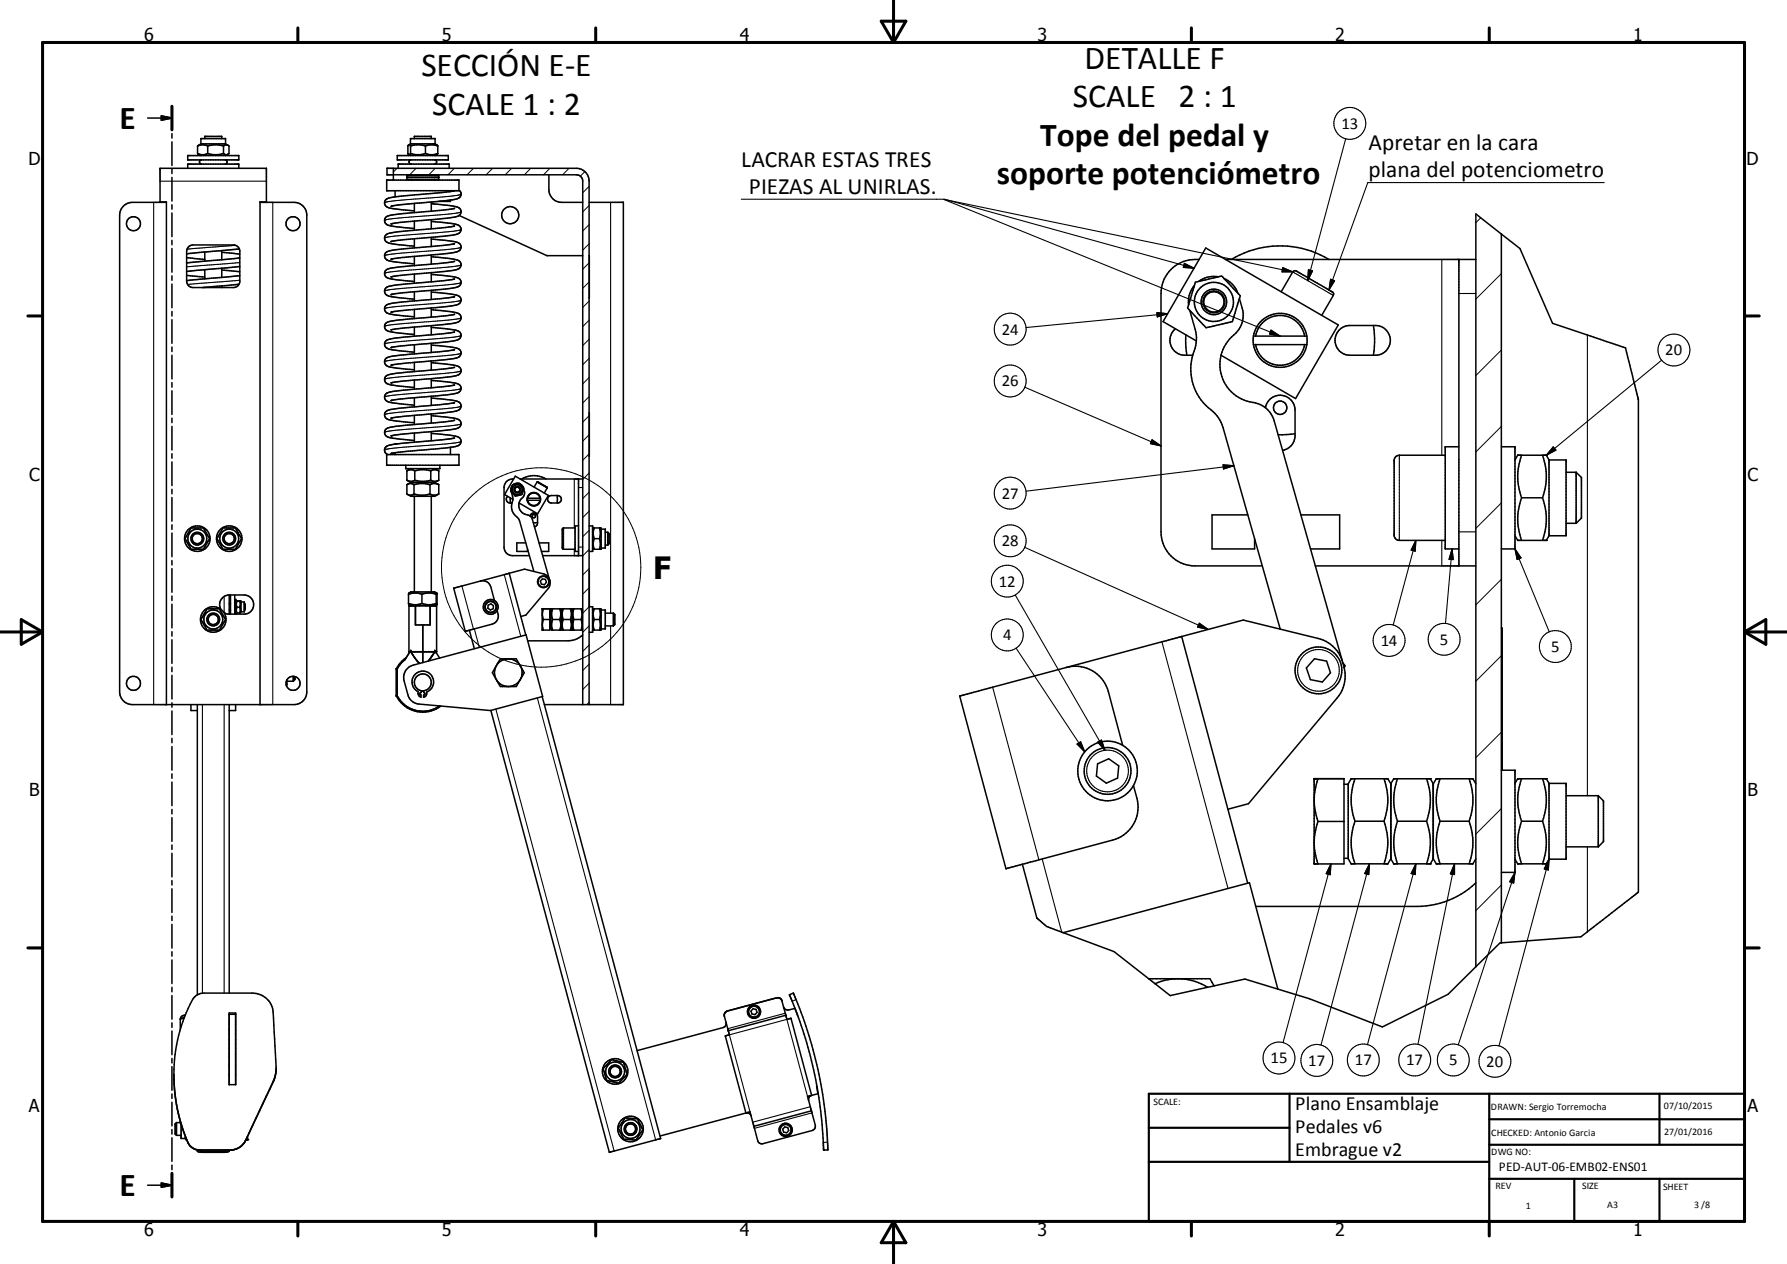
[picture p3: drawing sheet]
<svg xmlns="http://www.w3.org/2000/svg" width="420mm" height="297mm" viewBox="0 0 420 297" stroke-linecap="round" stroke-linejoin="round" font-family="sans-serif">
<defs><g id="words">
<g font-size="7.9">
<text x="99.1" y="17.9">SECCIÓN E-E</text>
<text x="254.9" y="16.2">DETALLE F</text>
<text x="101.6" y="27">SCALE 1 : 2</text>
<text x="252.1" y="25.1">SCALE 2 : 1</text>
<text x="28.1" y="30.2">E</text>
<text x="244.5" y="34.2">Tope del pedal y</text>
<text x="234.3" y="43.2">soporte potenciómetro</text>
<text x="28.1" y="280.9">E</text>
</g>
<text font-size="7.2" x="153.5" y="136">F</text>
<g font-size="5.5">
<text x="321.6" y="35.3">Apretar en la cara</text>
<text x="174.2" y="39.3">LACRAR ESTAS TRES</text>
<text x="321.6" y="41.7">plana del potenciometro</text>
<text x="176" y="45.6">PIEZAS AL UNIRLAS.</text>
</g>
<g font-size="4.7">
<text x="304.5" y="260.8">Plano Ensamblaje</text>
<text x="304.5" y="266.2">Pedales v6</text>
<text x="304.5" y="271.6">Embrague v2</text>
</g>
<g font-size="4.2">
<text x="33.9" y="9.6">6</text>
<text x="103.9" y="9.6">5</text>
<text x="173.9" y="9.6">4</text>
<text x="243.8" y="9.6">3</text>
<text x="313.9" y="9.6">2</text>
<text x="383.9" y="9.6">1</text>
<text x="6.7" y="38.7">D</text>
<text x="410.5" y="38.7">D</text>
<text x="6.9" y="112.9">C</text>
<text x="410.7" y="112.9">C</text>
<text x="6.9" y="187.1">B</text>
<text x="410.7" y="187.1">B</text>
<text x="6.8" y="261.4">A</text>
<text x="410.7" y="261.4">A</text>
<text x="33.9" y="290.4">6</text>
<text x="103.9" y="290.4">5</text>
<text x="173.9" y="290.4">4</text>
<text x="243.8" y="290.4">3</text>
<text x="313.9" y="290.4">2</text>
<text x="383.9" y="290.4">1</text>
</g>
<g font-size="3.9">
<text x="315.3" y="30.2">13</text>
<text x="235.5" y="78.7">24</text>
<text x="391.4" y="83.5">20</text>
<text x="235.5" y="90.8">26</text>
<text x="235.5" y="117.2">27</text>
<text x="235.5" y="128.4">28</text>
<text x="234.8" y="137.8">12</text>
<text x="235.8" y="150.5">4</text>
<text x="324.5" y="151.7">14</text>
<text x="338.4" y="151.5">5</text>
<text x="364.6" y="153.2">5</text>
<text x="298.6" y="249.9">15</text>
<text x="307.5" y="250.4">17</text>
<text x="318.4" y="250.4">17</text>
<text x="330.5" y="250.4">17</text>
<text x="340.6" y="250.3">5</text>
<text x="349.3" y="250.6">20</text>
</g>
<text font-size="3.1" x="352.3" y="275.3">PED-AUT-06-EMB02-ENS01</text>
<g font-size="2.4">
<text x="271.1" y="259.7">SCALE:</text>
<text x="350.4" y="260.8">DRAWN: Sergio Torremocha</text>
<text x="391.1" y="260.6">07/10/2015</text>
<text x="350.5" y="267">CHECKED: Antonio Garcia</text>
<text x="391.2" y="266.7">27/01/2016</text>
<text x="350.5" y="271.4">DWG NO:</text>
<text x="351.5" y="279.3">REV</text>
<text x="371.9" y="279.4">SIZE</text>
<text x="390.9" y="279.6">SHEET</text>
<text x="358.6" y="284.1">1</text>
<text x="377.8" y="283.9">A3</text>
<text x="398.2" y="283.8">3 /8</text>
</g>
</g></defs>
<g fill="none" stroke="#000" stroke-width=".36">
<path d="M34.7 27.7h5.7M37.9 27.2l2.5 .5-2.5 .5zM40.4 25v5.5M40.4 31.4v1M40.4 33.3v5.6M40.4 39.8v1M44.1 36.6h12v1h-12zM44.1 39.5v-.9h12v.9M46.4 34.3a2.68 2.68 0 0 1 2.4 0M46.4 36.1a2.6 2.6 0 0 0 2.4 0M46.4 36.1l.8 .5M46.4 34.3v1.8"/>
<path d="M47.2 33.8v-1.2h5.8v1.2M47.2 33.8h5.8M47.2 33.8l-.8 .5M47.4 37.6a.49 .49 0 0 0-.5 .5 .49 .49 0 0 0 .5 .5M48.1 32.6v-.5h4v.5M48.8 34.3a6.3 6.3 0 0 1 3.7 0M48.8 36.1l1.4 .2 2.3-.2M48.8 34.3v1.8M52.5 34.3a.89 .89 0 0 1 1.3 0v1.8a.88 .88 0 0 1-1.3 0M52.5 34.3v1.8M52.9 37.6a.49 .49 0 0 1 .5 .5 .49 .49 0 0 1-.5 .5M53 33.8l.6 .3"/>
<path d="M53.6 36.2l-.6 .4M92.5 39.5v2.8M93.4 36.6h12v1h-12zM93.6 39.5v-.9h12v.9M96.1 36.3l.4 .3M96.1 34l-.2 .3v1.8a.32 .32 0 0 0 .3 .3 .32 .32 0 0 0 .3-.3M96.1 34l.4 .3M96.5 33.8v-1.2h5.8v1.2M96.5 33.8h5.8M96.5 33.8l-.4 .2M96.5 36.1a5.4 5.4 0 0 0 3.5 0M96.5 34.3v1.8"/>
<path d="M96.5 34.3a5.6 5.6 0 0 1 3.5 0M96.6 37.6a.49 .49 0 0 0-.5 .5 .49 .49 0 0 0 .5 .5M97.4 32.6v-.5h4v.5M100 36.1a3.8 3.8 0 0 0 2.9 0M100 34.3a3.9 3.9 0 0 1 2.9 0M100 34.3v1.8M102.1 37.6a.49 .49 0 0 1 .5 .5 .49 .49 0 0 1-.5 .5M102.3 33.8l.6 .5M102.9 36.1l-.6 .5M102.9 34.3v1.8M37.6 47.6v-8.1h25v8.1M37.6 47.5h1.5v118.1"/>
<path d="M39.1 47.6h-8a3 3 0 0 0-3 3v112a3 3 0 0 0 3 3h38a2.99 2.99 0 0 0 3-3v-112a2.99 2.99 0 0 0-3-3h-8M40.4 41.7v5.5M40.4 48.1v1.1M40.4 50v5.6M40.4 56.5v1M40.4 58.4v5.6M44.3 58l1.1-.4h9.5a1.47 1.47 0 0 1 1.5 1.5v7a1.48 1.48 0 0 1-1.5 1.5h-9.5a1.52 1.52 0 0 1-1.5-1.5v-7zM48.1 59.2v2.2M52.1 58.9v2.1M52.1 59.3l4.3 .4M52.1 58.9l-8.2 .7M56.3 58.5l-4.2 .4"/>
<path d="M62.6 47.5h-1.5v118.1M91.9 56.7v.1M92.8 46.3l-.6 .1a1.46 1.46 0 0 0-1.7 1.7 2.94 2.94 0 0 0 2.7 1l4.2 .4M92.9 44.8v1.5M95.6 41.2h7.5v1h-7.5zM95.6 41.7h7.5M96.7 42.2l.2 .1M96.9 41.1l-.2 .1M97.4 47.8v2.2M97.4 51.9v2.2M97.4 56.1v2.1M101.4 56.2l1 .1a14.2 14.2 0 0 1 5.7 1 1.27 1.27 0 0 1 0 1.4 1.27 1.27 0 0 1-1.3 .6l-12.3 1.2-2.6 .4"/>
<path d="M101.4 47.6l.6 .3M101.4 47.5v2.1M101.4 51.6v2.2M101.4 55.8v2.1M101.4 59.9v2.2M101.4 47.9h.5a16.7 16.7 0 0 1 6.2 1.1 1.06 1.06 0 0 1-.2 1.6M101.4 52l1 .1a14.4 14.4 0 0 1 5.7 1 1.28 1.28 0 0 1 0 1.5 1.28 1.28 0 0 1-1.3 .6l-14.9 1.5M101.9 41.1l.1 .1M102 42.2l-.1 .1M105.9 44.8v.2M105.9 47v.3h-2.7M106.7 44.8l-3 .5-10.9 1"/>
<path d="M106.8 57.3l-2.6 .4-6.3 .5a30 30 0 0 0-7.1 1 1.26 1.26 0 0 0-.2 1.5 1.26 1.26 0 0 0 1.4 .7l5.4 .6M106.8 57.3h.1M106.8 44.8h.1M106.8 53.1l-2.2 .4-7.7 .7a21.9 21.9 0 0 0-5.9 .8 1.17 1.17 0 0 0-.5 1.4 1.17 1.17 0 0 0 1.2 .8l5.7 .6M106.8 49l-3.5 .5-7.5 .6a12.9 12.9 0 0 0-5.1 .9 1.28 1.28 0 0 0-.1 1.5 1.28 1.28 0 0 0 1.4 .6l5.4 .6M107.9 44.7v-2.4h-17v2.5h16.9M107.9 44.7a1.16 1.16 0 0 1 .4 1.3 1.16 1.16 0 0 1-1.1 .8l-3.3 .4-9.6 .9-2.4 .4M107.9 50.6l20.5 9.4 8.6 .1M107.9 50.6a26.5 26.5 0 0 1-7.6 1.1l-6.2 .5-2.2 .4M129 41.1v3.5a2.99 2.99 0 0 0 3 3h5M138.5 47.6h8v118h-18.5M352.9 55l4.4 3.4 7.6 17.6 17.2 5.7 3 12.2v115.7l-13.5 10.5-18.7 1.4"/>
<path d="M352.9 55l-6-4.7v176.9M352.9 55v166.5M40.4 64.8v1.1M40.4 66.8v5.5M40.4 73.2v1M40.4 75.1v5.6M43.9 64.7l4.2 .4M43.9 60.5l4.2 .5M48.1 63.4v2.1M48.1 67.5v.1M52.1 63v2.2M52.1 67.2v.4"/>
<path d="M52.1 63.5l4.3 .4M56.2 66.8l-8.6 .8M56.4 62.6l-12.5 1.2M56.4 64.7l-12.5 1.2M56.4 60.6l-12.5 1.2M91.9 77.5h.1M92 65v.1M97.4 60.3v2.1M97.4 64.4v2.2M97.4 68.6v2.1M97.4 72.7v2.2M97.4 76.9v2.1"/>
<path d="M101.4 64.1v2.1M101.4 68.2v2.2M101.4 72.4v2.1M101.4 76.5v2.2M101.4 60.3a25.8 25.8 0 0 1 6.4 .9 1.16 1.16 0 0 1 .5 1.3 1.16 1.16 0 0 1-1 .9l-15.4 1.7M101.4 64.5l2 .2a10.1 10.1 0 0 1 4.7 .9 1.28 1.28 0 0 1 0 1.4 1.28 1.28 0 0 1-1.3 .6l-11.8 1.2-3.1 .4M101.4 68.6l.5 .1a20.8 20.8 0 0 1 6 .9 1.26 1.26 0 0 1 .3 1.5 1.26 1.26 0 0 1-1.4 .7l-12.7 1.2-2.2 .4M101.4 72.8l5.4 .6a1.31 1.31 0 0 1 1.4 1.9l-.2 .1a16.7 16.7 0 0 1-6.1 1.1l-6.4 .5-3.6 .5M101.4 76.9l5.7 .7a1.22 1.22 0 0 1 1.3 1.2 1.22 1.22 0 0 1-1.4 1.2l-4.1 .5-8.4 .8-2.6 .4M106.8 78l-3 .5-7.4 .6a14.3 14.3 0 0 0-5.7 1 1.22 1.22 0 0 0-.2 1.3 1.22 1.22 0 0 0 1.2 .7l5.7 .7M106.8 69.7l-.1 .1M106.8 65.6l-2.6 .4-7.8 .7a14.3 14.3 0 0 0-5.7 .9 1.22 1.22 0 0 0-.2 1.4 1.22 1.22 0 0 0 1.2 .6l5.7 .7"/>
<path d="M106.8 73.9l-15.1 1.6a1.22 1.22 0 0 0-1.3 1.2 1.22 1.22 0 0 0 1.3 1.2l5.7 .7M106.8 69.7l-3.5 .5-5.4 .5a28.8 28.8 0 0 0-7.1 1 1.2 1.2 0 0 0-.3 1.4 1.2 1.2 0 0 0 1.2 .7l5.7 .7M106.8 61.4l-8.9 1a24.2 24.2 0 0 0-7.1 1 1.26 1.26 0 0 0-.2 1.5 1.26 1.26 0 0 0 1.4 .6l5.4 .6M138.5 60.1v9.9M276.3 77.3a3.5 3.5 0 0 0-1.1 3.8 3.5 3.5 0 0 0 3.3 2.4h1.8M278.7 78.7v1.9l.3 2.9M279.7 72.9l1.2 4.5a8.6 8.6 0 0 1-.5 5.8 12.2 12.2 0 0 0 4.7 13.5l1.3 1.4 1.1 2.4 13.4 47.3M280.7 67.1a6.1 6.1 0 0 0-1.3 4.5M281 66.3l5.3-1.2a.88 .88 0 0 1 1.5 .4l3.1 3.4a.87 .87 0 0 1 .4 1.4l-1.6 5.3-5 1.1-1.2 .3-3.8-4a.88 .88 0 0 1-.3-1.4zM281.9 61a8.1 8.1 0 0 0-9 8v56a8 8 0 0 0 8 8h15.8M286.4 65a6.3 6.3 0 0 0-4.7 1.1M287.7 65.4a6.1 6.1 0 0 1 3.3 3.5"/>
<path d="M288.1 61h58.8M289.4 61a22.3 22.3 0 0 1 23 0M291.3 70.1a10.2 10.2 0 0 1 .9 4 6.3 6.3 0 0 1-2.7 5.1 9.1 9.1 0 0 0-2.2 9.5 9.1 9.1 0 0 0 7.8 6 6 6 0 0 1 4.4 4.2l16 56.5M294.6 79h12.6M294.6 79v2M294.6 79a6.4 6.4 0 0 1 6.3-5.4 6.4 6.4 0 0 1 6.3 5.4M295.1 79a5.9 5.9 0 0 1 5.8-4.9 5.9 5.9 0 0 1 5.8 4.9M304.7 63.7h.1M304.7 63.7l-.4-.1-.4 .3-2.8 4.7M304.7 63.7l8.4 4.9M307.2 79v2M313.1 68.6h.1"/>
<path d="M313.2 68.6l.3 .4-.1 .4-2.7 4.7M314.8 77.5l1.2-.8 .8-.2h6.5a3.5 3.5 0 0 1 3.5 3.5 3.5 3.5 0 0 1-3.5 3.5h-6a3.5 3.5 0 0 1-3.2-2.2 3.5 3.5 0 0 1 .7-3.8zM322.8 76.5l.3 3-.3 4M342.9 61v72M40.4 81.5v1.1M40.4 83.5v5.5M40.4 89.9v1.1M40.4 91.8v5.6M40.4 98.3v1M92 98.2v.1M97.4 81v2.2M97.4 85.1v2.2"/>
<path d="M97.4 89.3v2.1M97.4 93.5v2.1M97.4 97.6v2.2M101.4 80.7v2.1M101.4 84.8v2.2M101.4 89v2.1M101.4 93.1v2.2M101.4 97.3v2.1M101.4 81.1h.5a20.8 20.8 0 0 1 6 1 1.2 1.2 0 0 1 .4 1.3 1.2 1.2 0 0 1-1.3 .8l-15.1 1.6M101.4 85.2l1.5 .2a12 12 0 0 1 5.2 .9 1.16 1.16 0 0 1 .2 1.2 1.16 1.16 0 0 1-1 .8l-15.4 1.7M101.4 89.4l5.7 .6a1.21 1.21 0 0 1 1.3 1.3 1.21 1.21 0 0 1-1.4 1.2l-15.1 1.6M101.4 93.5l.5 .1a20.8 20.8 0 0 1 6 .9 1.17 1.17 0 0 1 .4 1.3 1.17 1.17 0 0 1-1 .8l-15.4 1.7"/>
<path d="M101.4 97.7l1 .1a18.4 18.4 0 0 1 5.5 .9 1.26 1.26 0 0 1 .3 1.5 1.26 1.26 0 0 1-1.4 .6l-12.3 1.2-2.6 .4M106.8 98.8l-8.9 .9a27.7 27.7 0 0 0-6.9 1 1.19 1.19 0 0 0-.5 1.3 1.19 1.19 0 0 0 1.2 .8l5.7 .7M106.8 90.5h-.1M106.8 86.3l-15.1 1.7a1.22 1.22 0 0 0-1.3 1.2 1.22 1.22 0 0 0 1.3 1.2l5.7 .6M106.8 94.6l-1.8 .3-8.6 .8a14.5 14.5 0 0 0-5.7 1 1.26 1.26 0 0 0-.1 1.5 1.26 1.26 0 0 0 1.4 .5l5.4 .6M106.8 90.5l-3 .4-7.4 .6a14.3 14.3 0 0 0-5.7 1 1.28 1.28 0 0 0-.1 1.5 1.28 1.28 0 0 0 1.4 .6l5.4 .6M106.8 82.2l-9.4 1a26.5 26.5 0 0 0-6.6 .9 1.26 1.26 0 0 0-.2 1.5 1.26 1.26 0 0 0 1.4 .7l5.4 .6M138.5 97v10.2M281.2 80.1l-7.8-4.5 10-17.3 31.2 18.1-10.1 17.3-17.5-10.2M294.6 81a6.4 6.4 0 0 0 6.3 5.3 6.4 6.4 0 0 0 6.3-5.3M294.6 81h12.6M295.1 81a5.9 5.9 0 0 0 5.8 4.8 5.9 5.9 0 0 0 5.8-4.8"/>
<path d="M297.4 95.8a3.5 3.5 0 0 1 3.8-2.9 3.5 3.5 0 0 1 3.2 3.5v6a3.5 3.5 0 0 1-2.9 3.4M40.4 100.2v5.5M40.4 106.6v1.1M40.4 108.5v5.6M40.4 115v1M40.4 116.9v5.6M90.9 106.8h17v2.5h-17zM92.9 106.4v.4M93.2 104.3h-.3M95.4 109.3v.8h8v-.8M95.6 112.8a1.64 1.64 0 0 0 1.9 0M95.6 110.6a1.61 1.61 0 0 1 1.9 0"/>
<path d="M95.6 112.8l1 .6M95.6 110.6v2.2M95.7 113.8l-.1 2.3a1.34 1.34 0 0 0 1.7 0M95.7 113.8a1.33 1.33 0 0 1 1.6 .1M96.6 113.4h5.6M96.6 110.1l-1 .5M96.6 113.4l-.9 .4M97.3 116.1a6.1 6.1 0 0 0 3.8 0M97.3 113.9a6.1 6.1 0 0 1 3.8 0M97.3 113.9v2.2M97.4 101.8v2.1M97.4 116.6v22.5"/>
<path d="M97.5 112.8a6.2 6.2 0 0 0 3.8 0M97.5 110.6a6.1 6.1 0 0 1 3.8 0M97.5 110.6v2.2M101.1 116.1a1.94 1.94 0 0 0 2 0M101.1 113.9v2.2M101.3 112.8a1.67 1.67 0 0 0 1.8 0M101.3 110.6a1.65 1.65 0 0 1 1.8 0M101.3 110.6v2.2M101.4 101.4v2.2M101.4 116.6v22.5M101.4 101.8a23 23 0 0 1 6.5 1 1.21 1.21 0 0 1 .4 1.4 1.21 1.21 0 0 1-1.3 .7l-1.1 .2M102.2 110.1l.9 .5"/>
<path d="M102.2 113.4l.8 .4M103 113.8l.1 .1v2.2M103 113.8a1.9 1.9 0 0 0-1.9 .1M103.1 112.8l-.9 .6M103.1 110.6v2.2M103.1 116.1l-.9 .5h-5.6l-.9-.5M105.9 105.1v1.7M105.9 105.1l-12.2 1.2-1.8 .3M106.8 102.9l-3.8 .5-8.5 .8a8.8 8.8 0 0 0-3.8 .9 1.09 1.09 0 0 0 .4 1.7M106.8 102.9h.1M119.3 116.6a.94 .94 0 0 0-.1 1.2 .94 .94 0 0 0 1.1 .4M119.9 117l.1 1.2"/>
<path d="M120.2 115.5l.4 1.8a3.5 3.5 0 0 0 1.3 4.6l3.6 12.4M120.4 114.1l-.2 .4-.1 .7M120.6 117.4l-2-1.2 2.5-4.3 7.8 4.5-2.5 4.3-4.4-2.5M120.7 112.6a2.04 2.04 0 0 0-2.2 2v14a1.97 1.97 0 0 0 2 2h3.9M120.7 113.9l.4-.2a1.23 1.23 0 0 1 1.7 .7M120.7 113.9h-.2l-.4 1.3M121.9 113.6h-.8l-.4 .3M122 118.1a2.33 2.33 0 0 0 2.2 2.9l.7 .5 .2 .6 4 14M122.2 113.7l.7 .6M122.3 112.6h14.7M122.6 112.6a5.6 5.6 0 0 1 5.8 0M122.8 114.4a.96 .96 0 0 1 0 1.2 1.11 1.11 0 0 1-1.3 .9 .98 .98 0 0 1-1-.6l-.4-.5v-.2"/>
<path d="M122.9 114.3l.1 .3M123.1 114.8a2.01 2.01 0 0 1-.8 2.7l-.3 .6M123.9 117.6h3.1M123.9 117.1h3.1M123.9 117.1v.5M123.9 117.1a1.58 1.58 0 0 1 1.6-1.4 1.58 1.58 0 0 1 1.5 1.4M123.9 117.6a1.58 1.58 0 0 0 1.6 1.3 1.58 1.58 0 0 0 1.5-1.3M124 117.1a1.46 1.46 0 0 1 1.5-1.2 1.46 1.46 0 0 1 1.4 1.2M124 117.6a1.46 1.46 0 0 0 1.5 1.2 1.46 1.46 0 0 0 1.4-1.2M126.4 113.2v.1M126.4 113.2l-.2 .1-.7 1.2M126.4 113.3l2.1 1.2"/>
<path d="M127 117.1v.5M128.5 114.5h.1M128.5 114.5l.1 .2-.7 1.2M129 116.7l.3-.2 1.8-.1a.88 .88 0 0 1 .9 .9 .88 .88 0 0 1-.9 .9h-1.5a.87 .87 0 0 1-.8-.6 .87 .87 0 0 1 .2-.9zM130.9 116.4v1.8M136 112.6v18M304.4 101.9l-4 .3M339.7 107h-10.8l-.5 .1-.4 .3-.3 .8v17.6l.1 .5 .3 .4 .8 .3h10.8M342.9 105h-3.2v24h3.2M352.9 105h3.2v24h-3.2M356.1 108.1l.6-1.1h6.8l.6 1.1M357.6 117a14.2 14.2 0 0 0 0 10"/>
<path d="M357.6 107a14.2 14.2 0 0 0 0 10M357.6 117h5M362.6 107a14.3 14.3 0 0 1 0 10M362.6 117a14.3 14.3 0 0 1 0 10M364.1 108.1h4v17.8h-4M364.1 108.1v17.8M368.1 111h2.4M370.5 111v12M370.5 111l1.2 1.2v9.5l-1.2 1.3M40.4 123.3v1.1M40.4 125.3v5.5M40.4 131.7v1"/>
<path d="M40.4 133.6v5.6M44.9 124.1h2.9l1.1 1.8a.76 .76 0 0 1 0 1.3l-1.1 1.9h-2.9l-1-1.9a.76 .76 0 0 1 0-1.3zM52.4 124.1h2.9l.6 .9 .9 1.6-1.5 2.5h-2.9l-.2-.4-1.2-2.1zM53.9 139.8h3.5a2.25 2.25 0 0 1 2.2 2.3 2.25 2.25 0 0 1-2.2 2.2h-3.9l-.8-.4M53.9 139.8a2.29 2.29 0 0 0-2 3.4M53.9 139.8v4.5M54.2 139.8v4.5M55.2 139.8v4.5M96 139.6a4.4 4.4 0 0 1 3.2 0M96 139.6v2.2M99.2 139.6a4.9 4.9 0 0 1 3.3 0M99.2 139.6v2.2"/>
<path d="M102.5 139.6v2.2M102.6 139.4l.1 .2-.1 2.5M102.6 139.4l-.1 .2M102.6 139.4l-.4-.3h-5.6l-.5 .3-.1 .2M112.9 136.5a1.96 1.96 0 0 1 2.5 1.4l.8 3.2M119.7 134.7l3.6-1 4.7 1.2 .7 .5 .5 .8M119.7 134.7l-13.1 3.5 2.8 10.1 .9-.2M119.7 134.7l3.9 14.5M123.6 127.6h-2.1v2h2.5v-.6M124.6 121.3a.87 .87 0 0 1 1-.7 .87 .87 0 0 1 .7 .8v1.7l-.3 .5-.4 .2M126.3 122.8l-.9 .1M126.7 127.6h2.3v2h-1.7"/>
<path d="M127.5 136l.7 .1 .2 .7-.4 .6-.8-.2-.2-.6zM127.5 130.6h9.5M129.2 136.2v1.3l-.4 .8-5.2 6.2-1.2 .4M129.2 136.3v.3M135.2 124.1h-2.7l-.3 .3v4.5l.3 .2h2.7M136 123.6h-.8v6h.8M138.5 123.6h.8v6h-.8M138.5 134.2v8.4M139.3 128.8l.1 .3h1.7l.2-.3M139.3 124.3l.1-.2h1.7l.2 .2M139.7 126.6a3.5 3.5 0 0 0 0 2.5M139.7 124.1l-.3 1.2 .3 1.3"/>
<path d="M139.7 126.6h1.2M140.9 124.1l.2 .9-.2 1.6M140.9 126.6l.2 .9-.2 1.6M141.3 124.3h1v4.5h-1M141.3 124.3v4.5M142.3 125.1h.6M142.3 128.1h.6M142.9 125.1v3M142.9 125.1l.3 .3v2.4l-.3 .3M293.3 121h-8.4v8h10v-2.4M305.8 121h9.1v8h-6.9M309.2 133h37.7"/>
<path d="M356.1 125.9l.6 1.1h6.8l.6-1.1M368.1 123h2.4M40.4 140.1v1M40.4 142v5.5M40.4 148.4v1.1M40.4 150.3v5.6M40.4 156.8v1M40.4 158.7v5.5M48.7 143.1h2.9l1 1.8a.76 .76 0 0 1 0 1.3l-1 1.9h-2.9l-1.1-1.9a.76 .76 0 0 1 0-1.3zM53.9 141.9h.3M53.9 143.4h.3M55.2 140.8h.2v3.5"/>
<path d="M55.4 143.8l.2 .2h.9M55.6 141.2h.9M55.6 141.2l-.2 .3M55.6 144h.1M55.6 141.3l.1 1.4M55.6 141.2h.1M55.7 142.7l-.1 .5 .1 .8M55.7 142.7h.7M56.4 142.7l.1 .5-.1 .8M56.4 141.3v1.4M56.4 141.2h.1M56.5 144h-.1"/>
<path d="M56.5 141.2l.1 .3M56.6 141.5h.8v2.3h-.8M56.6 141.5v2.3M56.6 143.8l-.1 .2M57.4 141.9h.1M57.4 143.4h.1M57.5 141.9v1.5M57.5 141.9l.1 .1v1.2l-.1 .2M67.4 159.8v1.2h-.1M68.9 158.9v1.2M69.3 159v.7l-.4 .4M69.3 159a1.65 1.65 0 0 1 .7 2.8 1.65 1.65 0 0 1-2.7-.8"/>
<path d="M69.3 159a1.66 1.66 0 0 0-2 2M93.1 157.2h.3M93.1 157.2v6.3M93.4 157.2v6.3M95.5 154.5l-1.4 1.2-1 1.5M95.8 157.1l1.3-.8 26.6-7.1 3.8 14.5-12.2 3.3-16.8-1.6a2.96 2.96 0 0 1-2.6-2.2l-.9-3.2a2.99 2.99 0 0 1 .8-2.9zM96 141.8a4.4 4.4 0 0 0 3.2 0M96 141.8l.1 .3 .5 .2M96.1 153.1v-10.8h6.5v10.8M96.1 153.1h.3M96.1 153.1l.2 .2M96.6 153.1h5.6"/>
<path d="M96.6 153.1v-.3l-1.4 2.2-.9 .8-.9 1.4M96.6 153.1l1.1 1.8 .9 1M97.6 142.3v4.5h3.5v-4.5M99.2 141.8a5 5 0 0 0 3.3 0M99.4 146.8v8.9M100.9 155.1l-.2 .2M101.4 154.4l-.5 .7M101.4 154.4l-.1 .2M102.2 152.8l1.1 1.8M102.2 152.8v.3M102.2 153.1l-.8 1.3M102.2 152.8l.2 .3"/>
<path d="M102.4 153.1h.2M102.4 153.1l.1 .2 .1-.2M102.5 141.8l.1 .3M102.5 141.9h.1M102.6 142.1l-.4 .2M102.7 141.9h.1M110.3 148.1l1.2 4.3M114.7 142.2l.7-.3 .6 .4-.1 .7-.6 .3-.6-.4zM116.4 156.8l-.7 1.3 .7 1.2M116.4 159.3l.5 .8M116.5 156.8l-.3 1.3 .3 1.2M116.7 156.4l.9-1.6h3.7l1 1.6"/>
<path d="M116.7 156.4l-.3 .4M116.7 156.4a3.2 3.2 0 0 1 5.6 0M116.9 143.5a2.15 2.15 0 0 1-1.2 3.2l-5.4 1.4M122.3 156.4l.2 .4M122.5 156.8l.2 1.3-.2 1.2M122.5 156.8l.7 1.3-.7 1.2M122.5 159.3l-.4 .8M127.5 143.1h1.7v5h-1.7zM127.7 145.6h1.5M127.7 143.1a3.5 3.5 0 0 0 0 2.5M127.7 145.6a3.4 3.4 0 0 0 0 2.5M129.2 143.4h.3"/>
<path d="M129.2 147.7h.3M129.5 143.4v4.4l.2 .3h2.1l.2-.3M129.5 143.4l.2-.3h2.1l.2 .3M129.9 145.6h1.7M129.9 145.6l-.2 .9 .2 1.6M129.9 143.1l-.2 .9 .2 1.6M131.6 145.6a3.5 3.5 0 0 1 0 2.5M131.6 143.1a3.6 3.6 0 0 1 0 2.5M132 147.8l.1 .3h2.2l.2-.3M132 143.4l.1-.3h2.2l.2 .3M132 143.4v4.4M132.4 145.6h1.7"/>
<path d="M132.4 145.6a3.5 3.5 0 0 0 0 2.5M132.4 143.1a3.6 3.6 0 0 0 0 2.5M134.1 145.6l.2 .9-.2 1.6M134.1 143.1l.2 .9-.2 1.6M134.5 147.8l.2 .3h2.1l.2-.3M134.5 143.4l.2-.3h2.1l.2 .3M134.5 143.4v4.4M134.9 145.6h1.7M134.9 145.6l-.2 .9 .2 1.6M134.9 143.1l-.2 .9 .2 1.6M136.6 143.1a3.6 3.6 0 0 1 0 2.5M136.6 145.6a3.5 3.5 0 0 1 0 2.5"/>
<path d="M137 149.2l-1.4 .9-1.5 .4-10.1 .1M138.5 142.6h.8v6h-.8M139.3 147.8l.1 .3h1.7l.2-.3M139.3 143.3l.1-.2h1.7l.2 .2M139.7 145.6a3.4 3.4 0 0 0 0 2.5M139.7 143.1l-.3 1.2 .3 1.3M139.7 145.6h1.2M140.9 143.1l.2 .9-.2 1.6M140.9 145.6l.2 .9-.2 1.6M141.3 143.3h1v4.5h-1M141.3 143.3v4.5M142.3 144.1h1.9"/>
<path d="M142.3 147.1h1.9M144.2 144.1v3M144.2 144.1l.3 .3v2.4l-.3 .3M250.7 156.8a8 8 0 0 1 9.8 5.7l3.4 12.6M277.7 149.6l15.6 57.9M277.7 149.6l-52.1 14 10.8 40.5 3.9-1M277.7 149.6l14.5-3.9 17.6 4.3a8.4 8.4 0 0 1 6.3 7.5 8 8 0 0 1-1.8 6.5l-20.9 24.9-4.8 1.3M309 154.8l2.8 .6 .9 2.7-1.9 2.2-2.8-.6-.9-2.7zM315.6 155.8l.6 .6-.2 .6M352.9 147.6h.2v33.4M40.4 165.1v1.1M40.4 167.1v5.5"/>
<path d="M40.4 173.5v1M40.4 175.4v5.6M44.9 165.6v1.4h1.5M46.4 165.6v68.2M53.9 165.6v67.8M55.4 165.6v1.4h-1.5M67.4 160.1h1.5M93.1 163.5h.3M93.1 163.5a7 7 0 0 0 10.5 2.4M93.4 163.5a6.8 6.8 0 0 0 9.9 2.4M99.6 162.3v.4l.3 .4-.3 .2v.5l.6-.4 .1-.8a2.54 2.54 0 0 0 1.1-3.9 2.54 2.54 0 0 0-4-.1 2.54 2.54 0 0 0 .9 3.9l.1 .8 .6 .5v-.5l-.3-.4 .3-.2v-.4h.6M116.9 160.1l.7 1.2h3.7l.8-1.2"/>
<path d="M116.9 160.1a3.3 3.3 0 0 0 5.2 0M127.4 163.7l27.9 103.8-12.1 3.3-27.8-103.9M137 165.6v-123a1.48 1.48 0 0 0-1.5-1.5h-44.5v-1.6h44.5a2.99 2.99 0 0 1 3 3.1v123M258 179.5l2.6-1.2 2.4 1.7-.3 2.8-2.7 1.2-2.3-1.6zM40.4 181.8v1.1M40.4 183.8v5.5M40.4 190.2v1M40.4 192.1v5.6M40.4 198.6v1M266.4 184.6a15.8 15.8 0 0 1 1.1 5.1 8 8 0 0 1-5.9 7.7l-21.3 5.7M308.9 183h7v20h-7zM308.9 183h.1"/>
<path d="M309.8 183a14.5 14.5 0 0 0 0 10M309.8 193a14.4 14.4 0 0 0 0 10M309.8 193h6.1M315.9 184.3h1M318.5 193h6.8M318.5 193a14.1 14.1 0 0 0 0 10M318.5 183a14.3 14.3 0 0 0 0 10M325.3 183a14.1 14.1 0 0 1 0 10M325.3 193a14.2 14.2 0 0 1 0 10M326.9 184.2l-.7-1.2h-8.6l-.7 1.2v17.6l.7 1.2h8.6l.7-1.2M326.9 184.2l.7-1.2h8.6l.7 1.2M326.9 184.2v17.6"/>
<path d="M328.5 193h6.8M328.5 193a14.5 14.5 0 0 0 0 10M328.5 183a14.4 14.4 0 0 0 0 10M335.3 183a14.3 14.3 0 0 1 0 10M335.3 193a14.3 14.3 0 0 1 0 10M336.9 184.2l.7-1.2h8.6l.7 1.2M336.9 184.2v17.6M338.5 193h6.8M338.5 193a14.3 14.3 0 0 0 0 10M338.5 183a14.3 14.3 0 0 0 0 10M345.3 183a14.4 14.4 0 0 1 0 10M345.3 193a14.5 14.5 0 0 1 0 10"/>
<path d="M352.9 181h3.2v24h-3.2M356.1 184.1l.6-1.1h6.8l.6 1.1M357.6 193a14.2 14.2 0 0 0 0 10M357.6 183a14.1 14.1 0 0 0 0 10M357.6 193h5M362.6 183a14.3 14.3 0 0 1 0 10M362.6 193a14.3 14.3 0 0 1 0 10M364.1 184.1h4v17.8h-4M364.1 184.1v17.8M368.1 187h7.6M368.1 199h7.6M375.7 187v12"/>
<path d="M375.7 187l1.2 1.2v9.5l-1.2 1.3M40.4 200.5v5.6M40.4 206.9v1.1M40.4 208.8v5.6M40.4 215.3v1M40.4 217.2v5.6M240.3 203.1l3.4 12.6M243.7 215.7l.7 .6a7.2 7.2 0 0 0 3.5 2.1l2 .8M243.7 215.7h.1M249.9 219.2l11.9 4.4 8.2 6.4M249.9 219.2l43.8-11.8 6.7 25M315.9 201.7h1"/>
<path d="M326.9 201.8l.7 1.2h8.6l.7-1.2M336.9 201.8l.7 1.2h8.6l.7-1.2M346.9 207.4a20.2 20.2 0 0 1-13.8 5.6h-38M356.1 201.9l.6 1.1h6.8l.6-1.1M40.4 223.6v1.1M40.4 225.6v5.5M40.4 232v1.1M40.4 233.9v5.6M42.4 239.5v2.4M43.3 239.3l-.9 .2M43.3 239l-.4 .3M43.5 238.6a1.01 1.01 0 0 0-1.1 .9"/>
<path d="M53.9 238.4h1.5M53.9 238h1.5v16.9h-1.5zM53.9 238.3v16.6M55.4 238.3v16.6M170.3 238.8h.1M170.3 238.8l.9 3.4M171 237.5l-.6 .4-.1 .9M171 237.6l-.4 .2M176.9 236.2l.1 .2M177 237l.7 .2 .2 .7-.4 .5-.8-.1-.2-.7zM177.1 236.2v.2M177.1 236.2h-.2"/>
<path d="M177.1 236.2a1.55 1.55 0 0 1 1.5 2.1 1.55 1.55 0 0 1-2.6 .4 1.55 1.55 0 0 1 .9-2.5M182.6 234.5l-11.6 3.1M182.6 234.5h.6M183.2 234.5l.5 .5M183.7 235l.1 .2M183.8 235.2h.1M183.8 235.2l.9 3.3M184.2 236.6l.3 .5 .5 .2 1.9-.4 .6 1.7M184.7 238.5h.1M184.7 238.6l.3 .9 .9-.2M184.7 238.5v.1M184.7 238.6l-13.5 3.6"/>
<path d="M185.6 233.8l.9-.4 .2 .5a100.5 100.5 0 0 1 7.8 33.3l.1 3h-1v-.1a107.1 107.1 0 0 0-2.3-18.7 102.3 102.3 0 0 0-5.2-16.4zM185.6 233.7v.1M185.9 239.3h.1M185.9 239.3l4.9 18.1M270 230l1.5 1.2M270 230h14.4l1 1.7M271.5 231.2a13.1 13.1 0 0 1 12.3 .8M271.5 231.2l3.6 2.7 8.7-1.9M285.4 231.7l-1.6 .3M346.9 227.2l-6.5 6.4-15.5 7.7-17.1-6.6-15.2-4.6-7.2 1.6M352.9 221.5l-.4 .1-5.6 5.6M40.4 240.3v1.1"/>
<path d="M40.4 242.3v5.5M40.4 248.7v1.1M40.4 250.6v5.6M40.4 257.1v1M40.4 259v5.6M40.9 252.5a37.5 37.5 0 0 0 3.6 16.6l.9 .7M53.9 241.7v.2M64.9 251.7l-.6 2.3-6.6 14.1a3.6 3.6 0 0 1-1.8 1.7M64.9 251.7l-.7-13.9a4.8 4.8 0 0 0-5-4.4h-11.2a2.96 2.96 0 0 0-2.7 1.5 38.4 38.4 0 0 0-.7 34.3l.8 .6M64.9 251.7l-.5 2.1-5.8 12.4M64.9 251.1v.6M143.8 249l2 .5a.78 .78 0 0 1 1 .9l.6 2-1.5 1.6a.76 .76 0 0 1-1.2 .4l-1.4-.4a.78 .78 0 0 1-.9-.9l-.4-1.3a.76 .76 0 0 1 .3-1.3z"/>
<path d="M170.5 243.4h.1M170.5 243.4l4.8 18.1M170.7 240.2l-.1 .7-.7 .6-20.2 5.4M171.2 242.2h.1M171.2 242.2l.2 1-.9 .2M190.6 257.5l-.5 .4v.7M190.6 257.4l-.8 .2 .9 3.4M190.7 257.4h-.1M190.7 257.4h.1M190.8 257.4l-.2 .1M192 255.2l.2 1.8-1.4 .4M34.7 278.5h5.7"/>
<path d="M37.9 278l2.5 .5-2.5 .5zM40.4 265.4v1.1M40.4 267.3v5.6M40.4 273.8v1M40.4 275.7v5.6M41.5 263.8v3M41.5 263.8l-.3 .3v2.4l.3 .3M41.5 266.8h1.1M41.5 263.8h.9M42.4 263.5l.2 .8M42.6 264.3v3.2h1M43.6 267v.5"/>
<path d="M43.6 267.5l.3 .4M45.4 269.8l.4 .2M45.4 269.8l.3 .2M45.7 270l1.2 .2h7.8M45.8 270l.9 .2h7.9M46.4 270.2a.83 .83 0 0 0 1.2 .6h5.1a.85 .85 0 0 0 1.2-.6M47.1 270.2v.4h6v-.4M55.4 270l-.8 .2M55.4 270l-.5 .2M55.9 269.9l-.5 .1M55.9 269.8l-.5 .2M57.8 267.9a4.5 4.5 0 0 1-1.9 2"/>
<path d="M57.9 267.7h.1M57.9 267.7l.3 .1M58.1 267.3l-.2 .4M58.2 267.1v.7M58.2 267.8l-.4 .1M146.9 262.7l2.2 .1a.75 .75 0 0 1 1.1 .8l.6 1.2a.76 .76 0 0 1-.1 1.3l-.8 1.2a.77 .77 0 0 1-1.2 .5l-2.1-.1-1.3-2.6zM175.3 261.5l.9 .2 .3 .5M175.3 261.5l-20.2 5.4M175.3 261.5h.1M175.3 261.5l1-.2 .9 3.4M177.2 264.7h.1M184.3 264l.1 .1"/>
<path d="M184.4 264.8l.8 .2 .2 .6-.5 .6-.7-.2-.2-.6zM184.5 264v.1M184.5 264h-.2M184.5 264a1.54 1.54 0 0 1 1.6 2.1 1.54 1.54 0 0 1-2.7 .4 1.54 1.54 0 0 1 .9-2.5M190.7 261l1 3.6-.2 .7-.6 .3-12 3.2-.7-.6-1-3.5M190.7 261h.1M190.7 261l-13.5 3.7"/>
<circle cx="31.4" cy="52.6" r="1.64"/>
<circle cx="68.9" cy="52.6" r="1.66"/>
<circle cx="119.9" cy="50.6" r="2.01"/>
<circle cx="285.3" cy="70.9" r="2.38"/>
<circle cx="285.3" cy="70.9" r="3"/>
<circle cx="285.3" cy="70.9" r="4.6"/>
<circle cx="300.9" cy="95.8" r="1.57"/>
<circle cx="121.6" cy="115.1" r="1.15"/>
<circle cx="121.6" cy="115.1" r=".59"/>
<circle cx="121.6" cy="115.1" r=".76"/>
<circle cx="46.4" cy="126.6" r="3"/>
<circle cx="46.4" cy="126.6" r="1.19"/>
<circle cx="46.4" cy="126.6" r="2.23"/>
<circle cx="46.4" cy="126.6" r="1.51"/>
<circle cx="53.9" cy="126.6" r="1.19"/>
<circle cx="53.9" cy="126.6" r="1.51"/>
<circle cx="53.9" cy="126.6" r="2.23"/>
<circle cx="53.9" cy="126.6" r="3"/>
<circle cx="125.5" cy="121.3" r=".4"/>
<circle cx="127.7" cy="136.7" r="1.38"/>
<circle cx="50.1" cy="145.6" r="1.5"/>
<circle cx="50.1" cy="145.6" r="1.2"/>
<circle cx="50.1" cy="145.6" r="3"/>
<circle cx="50.1" cy="145.6" r="2.23"/>
<circle cx="115.3" cy="142.6" r="1.37"/>
<circle cx="115.3" cy="142.6" r="1.75"/>
<circle cx="309.9" cy="157.5" r="5.5"/>
<circle cx="31.4" cy="160.6" r="1.64"/>
<circle cx="99.4" cy="160.3" r="1.98"/>
<circle cx="260.3" cy="181.2" r="7"/>
<circle cx="260.3" cy="181.1" r="5.5"/>
<circle cx="177.2" cy="237.7" r="1.37"/>
<circle cx="144.6" cy="251.7" r="1.5"/>
<circle cx="144.6" cy="251.8" r="3"/>
<circle cx="144.6" cy="251.8" r="2.23"/>
<circle cx="144.6" cy="251.8" r="1.19"/>
<circle cx="148.2" cy="265.3" r="1.2"/>
<circle cx="148.2" cy="265.3" r="3"/>
<circle cx="148.2" cy="265.3" r="1.51"/>
<circle cx="148.2" cy="265.3" r="2.22"/>
<circle cx="184.7" cy="265.5" r="1.38"/>
</g>
<g fill="none" stroke="#000" stroke-width=".25">
<path d="M316.3 32.6l-8.9 33.3M36.1 47.6v118M37.6 42.6h25M55.4 57.6l-11.4 1M64.1 47.6v118M90.4 47.7h.1M90.4 51.8h.1M107.9 44.7l-.1 .1M108.3 58.1l-3.6 .6-12.5 1-1.8 .4M108.3 54l-2.9 .5-12.7 1-1.6 .2-.7 .3M108.4 45.6h.1M108.4 58v.1"/>
<path d="M108.4 58.1h-.1M108.4 53.9l-.1 .1M108.4 45.6l-2.7 .5-12.7 1-2.6 .6M108.4 53.9h.1M108.4 49.8l-.7 .2-2.6 .3-12.7 1.1-2 .4M143.5 47.6v96.5M174.2 46.8h47.8l58.7 16.2M221.8 46.8l79.1 32.2M221.9 46.8l82 17.1M377.1 42.9h-55.6l-9.1 25.2M56.4 65.8l-12.3 1M56.4 61.7l-12.5 1"/>
<path d="M90.4 60.1h.1M90.4 72.5v.1M108.3 74.7l-2.9 .5-12.7 1-1.6 .3-.7 .2M108.3 78.9l-2.6 .4-12.7 1-2.6 .6M108.3 66.4l-3.9 .6-11.4 .9-1.8 .2-.8 .3M108.4 62.2l-3.3 .6-12.4 1-2.3 .5M108.4 62.2h.1M108.4 74.7h.1M108.4 78.8h.1M108.4 78.8l-.1 .1M108.4 74.7h-.1M108.4 66.4h-.1"/>
<path d="M108.4 70.5l-.7 .3-1.6 .2-12.8 1-2.9 .5M108.4 66.3v.1M271.9 73.5l2.5 .2-2.4 .8zM274.4 73.7l-33.2 3.3M278.4 61.9l2.3 1.1-2.6-.2zM298.8 77.6l2.1 1.4-2.5-.5zM301.5 62.9l2.4 1h-2.6zM303.9 63.9l9.5 5.5M307.5 63.4l1 .3-1.1 2.2zM312.8 65.6l.9 .4-1.3 2.1zM313.4 69.4h.1M338.9 61v46"/>
<path d="M342.9 69h4M373.1 78.7v108.3M90.4 80.9h.1M90.4 93.3h.1M90.4 85h.1M108.3 99.6l-2.6 .5-12.7 1-1.8 .2-.8 .3M108.3 91.3l-2.2 .4-13.9 1.2-1.8 .4M108.4 99.6h-.1M108.4 95.4l-1.1 .3-2.2 .3-12.4 1-2.3 .5M108.4 91.2v.1M108.4 95.4h.1M108.4 91.3h-.1"/>
<path d="M108.4 99.5v.1M108.4 87.1l-1.1 .3-1.9 .3-13.5 1.1-1.5 .4M108.4 83l-2.3 .4-12.4 1-3.3 .6M240.9 91l32 13.8M390.6 84.6l-27.1 22.4M108.4 103.7l-1.3 .4-2 .2-12.7 1-2 .5M126.2 113.3h.1M126.2 113.3l2.4 1.4M135 112.6v11.5M136 114.6h1M270.8 103.3l2.1 1.5-2.5-.6zM287.5 109.2l2.5 .2-2.4 .8z"/>
<path d="M290 109.4l-48.9 6M328.9 107v20M365.1 105l.6 .8-2.2 1.2zM108.6 137.7l2.7 10.1M118.5 135l3.9 14.5M132.5 124.1v5M135 129.1v1.5M136 128.6h1M238.6 139.8l21.1 36.5M240.8 128.6l43.2 19.3M332.8 127l-5.3 19.9M332.8 127l-.2 2.5-.9-.2z"/>
<path d="M338.9 127v6M341.3 129l-1.5 17.5M341.3 129l.3 2.5-1-.1zM342.9 125h4M356.1 129l8 19.5M356.1 129l1.4 2.1-.9 .4zM52.7 140.2v3.8M111.5 147.8l1.2 4.3M143.5 147.1v18.5M238.8 152.3l16.2 24.4M273.1 150.8l15.5 58M281.9 146.4l2.1 1.5-2.5-.5z"/>
<path d="M47.6 165.6v67.8M52.7 165.6v67.8M116.5 166.6l27.9 103.9M126.3 164l27.8 103.9M233.3 161.5l10.9 40.5M253.2 174.8l.8-.5 1 2.4zM258 174.4l.9-.5 .8 2.4zM373.1 199v20M245 201.8l4.6 17.2M312.8 203l-11.2 42M312.8 203l-.1 2.5-1-.2zM321.9 203l-11.4 42.6"/>
<path d="M321.9 203l-.2 2.5-.9-.2zM332.8 203l-11.4 42.5M332.8 203l-.2 2.5-.9-.2zM341.9 203l-8.6 42.4M341.9 203v2.5l-1-.2zM356.1 205l-13.3 40.5M356.1 205l-.3 2.5-1-.3zM364.1 201.9l-11.8 43.9M364.1 201.9l-.2 2.5-.9-.2zM43.4 238.6v.3M184.6 238.1l-13.5 3.6M187.1 234.9l-.9 .4"/>
<path d="M64.2 254.1v.2M189.8 257.6l-4.8-18.1-13.6 3.7 4.9 18.1M44.1 268.4h.1M46.9 270.2h.1M54.1 270.2h.1M57.8 267.9v.1M190.5 260.1l-13.6 3.6M190.8 261.5l-13.5 3.6M194.5 268.4h-1"/>
<circle cx="317.3" cy="29" r="3.8"/>
<circle cx="237.4" cy="77.3" r="3.8"/>
<circle cx="285.3" cy="70.9" r="2.61"/>
<circle cx="237.4" cy="89.5" r="3.8"/>
<circle cx="393.5" cy="82.2" r="3.7"/>
<circle cx="121.6" cy="115.1" r=".65"/>
<circle cx="237.4" cy="115.9" r="3.8"/>
<circle cx="127.7" cy="136.7" r="1.23"/>
<circle cx="236.8" cy="136.5" r="3.8"/>
<circle cx="237.4" cy="127.1" r="3.8"/>
<circle cx="115.3" cy="142.6" r="1.22"/>
<circle cx="236.8" cy="149.2" r="3.8"/>
<circle cx="309.9" cy="157.5" r="4.9"/>
<circle cx="326.5" cy="150.5" r="3.8"/>
<circle cx="339.4" cy="150.2" r="3.8"/>
<circle cx="365.6" cy="151.9" r="3.7"/>
<circle cx="260.3" cy="181.1" r="4.9"/>
<circle cx="177.2" cy="237.7" r="1.23"/>
<circle cx="300.6" cy="248.6" r="3.8"/>
<circle cx="309.5" cy="249.2" r="3.7"/>
<circle cx="320.4" cy="249.1" r="3.7"/>
<circle cx="332.5" cy="249.1" r="3.8"/>
<circle cx="341.6" cy="249.1" r="3.8"/>
<circle cx="351.4" cy="249.4" r="3.8"/>
<circle cx="184.7" cy="265.5" r="1.22"/>
</g>
<g fill="#000">
<circle cx="91.9" cy="52.6" r=".18"/>
<circle cx="91.9" cy="73.4" r=".18"/>
<circle cx="91.9" cy="60.9" r=".18"/>
<circle cx="91.9" cy="69.2" r=".18"/>
<circle cx="91.9" cy="65.1" r=".18"/>
<circle cx="91.9" cy="94.1" r=".18"/>
<circle cx="91.9" cy="81.7" r=".18"/>
<circle cx="91.9" cy="85.8" r=".18"/>
<circle cx="91.9" cy="98.3" r=".18"/>
<circle cx="91.9" cy="90" r=".18"/>
<circle cx="91.9" cy="106.6" r=".18"/>
<circle cx="91.9" cy="102.4" r=".18"/>
<circle cx="363.5" cy="107" r=".18"/>
<circle cx="141.1" cy="129.1" r=".18"/>
<circle cx="141.1" cy="124.1" r=".18"/>
<circle cx="363.5" cy="127" r=".18"/>
<circle cx="55.6" cy="141.2" r=".18"/>
<circle cx="56.5" cy="141.2" r=".18"/>
<circle cx="127.5" cy="148.1" r=".18"/>
<circle cx="127.5" cy="143.1" r=".18"/>
<circle cx="129.2" cy="143.1" r=".18"/>
<circle cx="129.7" cy="148.1" r=".18"/>
<circle cx="129.7" cy="143.1" r=".18"/>
<circle cx="134.3" cy="143.1" r=".18"/>
<circle cx="134.3" cy="148.1" r=".18"/>
<circle cx="134.7" cy="143.1" r=".18"/>
<circle cx="134.7" cy="148.1" r=".18"/>
<circle cx="141.1" cy="148.1" r=".18"/>
<circle cx="141.1" cy="143.1" r=".18"/>
<circle cx="308.9" cy="183" r=".18"/>
<circle cx="336.2" cy="183" r=".18"/>
<circle cx="337.6" cy="183" r=".18"/>
<circle cx="363.5" cy="183" r=".18"/>
<circle cx="308.9" cy="203" r=".18"/>
<circle cx="336.2" cy="203" r=".18"/>
<circle cx="337.6" cy="203" r=".18"/>
<circle cx="363.5" cy="203" r=".18"/>
<circle cx="58.2" cy="267.8" r=".18"/>
<circle cx="193.6" cy="270.2" r=".18"/>
</g>
<g fill="none" stroke="#000" stroke-width=".71">
<path d="M10 10h400v277h-400zM70 6.6v3.4M140 6.6v3.4M207.1 5h5.8l-2.9 5zM210 0v10M280 6.6v3.4M350 6.6v3.4M40.4 25v5.5M6.6 74.2h3.4M410 74.2h3.5M0 148.5h10M5 145.6l5 2.9-5 2.9z"/>
<path d="M410 148.5h10.1M410 148.5l5.1-2.9v5.8zM6.6 222.7h3.4M410 222.7h3.5M40.4 275.7v5.6M70 287v3.4M140 287v3.4M210 287v10M210 287l2.9 5h-5.8zM280 287v3.4M350 287v3.4"/>
</g>
<path d="M270 257h140v30h-140zM303.1 257v16M350 257v30M390.1 257v12M270 265h33.1M270 273h80M350 277h60M350 269h60M350 263h60M370 277v10M390.1 277v10" fill="none" stroke="#000" stroke-width=".51"/>
<path d="M37.9 27.2l2.5 .5-2.5 .5zM37.9 278l2.5 .5-2.5 .5z" fill="#000" stroke="#000" stroke-width=".36"/>
<g fill="none" stroke="#000" stroke-width=".24">
<path d="M93.3 39.5l-.8 .9M97.8 39.5l-1.5 1.6M102.3 39.5l-1.5 1.6M106.8 39.5l-1.5 1.6M111.3 39.5l-1.5 1.6M115.8 39.5l-1.5 1.6M120.3 39.5l-1.5 1.6M124.8 39.5l-1.5 1.6M129.2 39.5l-1.5 1.6M133.7 39.5l-1.5 1.6M137.5 40.3l-1.1 1.1M138.5 57.3l-1.5 1.5"/>
<path d="M138.5 52.8l-1.5 1.5M138.5 48.3l-1.5 1.5M138.5 43.8l-1.5 1.5M348 51.2l-1.1 1.1M138.5 79.7l-1.5 1.5M138.5 75.2l-1.5 1.5M138.5 70.7l-1.5 1.5M138.5 66.2l-1.5 1.5M138.5 61.8l-1.5 1.5M352.9 64.3l-6 6M138.5 97.7l-1.5 1.5M138.5 93.2l-1.5 1.5"/>
<path d="M138.5 88.7l-1.5 1.5M138.5 84.2l-1.5 1.5M352.9 82.2l-6 6M138.5 115.6l-1.5 1.6M138.5 111.2l-1.5 1.5M138.5 106.7l-1.5 1.5M138.5 102.2l-1.5 1.5M352.9 118.2l-6 6M352.9 100.2l-6 6M138.5 138.1l-1.5 1.5M138.5 133.6l-1.5 1.5M138.5 129.1l-1.5 1.5"/>
<path d="M138.5 124.6l-1.5 1.5M138.5 120.1l-1.5 1.5M352.9 136.1l-6 6M138.5 156.1l-1.5 1.5M138.5 151.6l-1.5 1.5M138.5 147.1l-1.5 1.5M138.5 142.6l-1.5 1.5M352.9 154.1l-6 6M138.5 165l-.5 .6M138.5 160.5l-1.5 1.5M352.9 172l-6 6M352.9 190l-6 6"/>
<path d="M352.9 208l-6 6"/>
<circle cx="127.2" cy="133.3" r="23.4"/>
</g>
<g fill="#000" stroke="#000" stroke-width=".25">
<path d="M271.9 73.5l2.5 .2-2.4 .8zM278.4 61.9l2.3 1.1-2.6-.2zM298.8 77.6l2.1 1.4-2.5-.5zM301.5 62.9l2.4 1h-2.6zM307.5 63.4l1 .3-1.1 2.2zM312.8 65.6l.9 .4-1.3 2.1zM270.8 103.3l2.1 1.5-2.5-.6zM287.5 109.2l2.5 .2-2.4 .8zM365.1 105l.6 .8-2.2 1.2zM332.8 127l-.2 2.5-.9-.2zM341.3 129l.3 2.5-1-.1zM356.1 129l1.4 2.1-.9 .4z"/>
<path d="M281.9 146.4l2.1 1.5-2.5-.5zM253.2 174.8l.8-.5 1 2.4zM258 174.4l.9-.5 .8 2.4zM312.8 203l-.1 2.5-1-.2zM321.9 203l-.2 2.5-.9-.2zM332.8 203l-.2 2.5-.9-.2zM341.9 203v2.5l-1-.2zM356.1 205l-.3 2.5-1-.3zM364.1 201.9l-.2 2.5-.9-.2z"/>
</g>
<use href="#words"/>
</svg>
